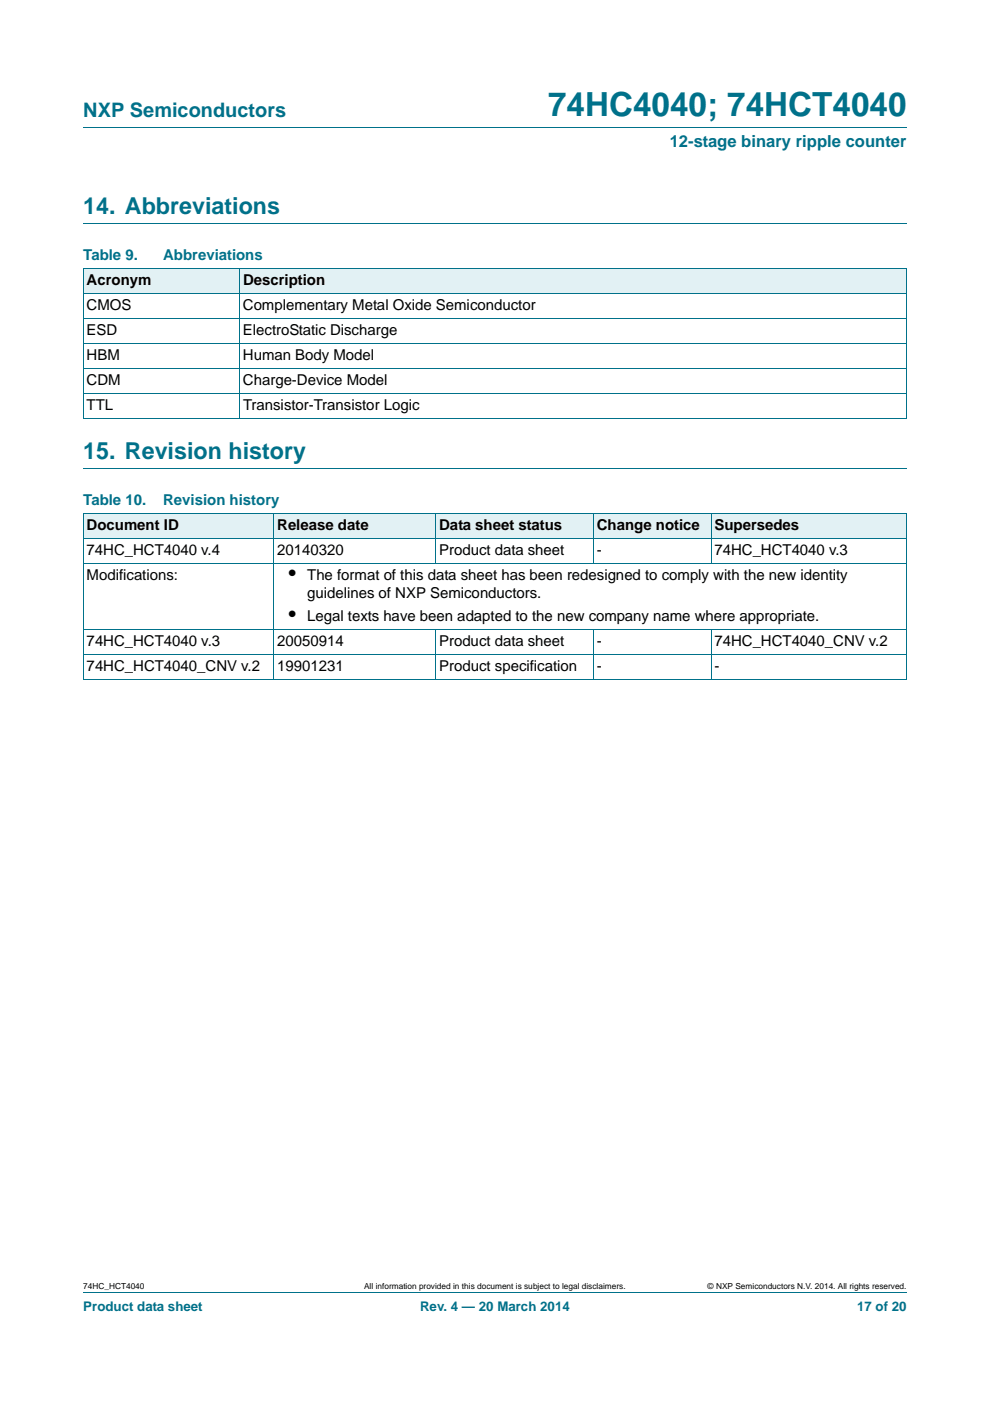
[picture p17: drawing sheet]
<svg xmlns="http://www.w3.org/2000/svg" width="210mm" height="297mm" viewBox="0 0 210 297" stroke-linecap="round" stroke-linejoin="round" font-family="sans-serif">
<defs><g id="words">
<text font-size="7" fill="#00718a" x="116.3" y="24.6">74HC4040; 74HCT4040</text>
<g font-size="4.9" fill="#00718a">
<text x="17.7" y="45.4">14. Abbreviations</text>
<text x="17.7" y="97.3">15. Revision history</text>
</g>
<text font-size="4.2" fill="#00718a" x="17.7" y="24.9">NXP Semiconductors</text>
<g font-size="4.2">
<text x="61.2" y="122.9">•</text>
<text x="61.2" y="131.8">•</text>
</g>
<text font-size="3.5" fill="#00718a" x="142" y="31.1">12-stage binary ripple counter</text>
<g font-size="3.2" fill="#00718a">
<text x="17.7" y="55.2">Table 9.</text>
<text x="34.6" y="55.2">Abbreviations</text>
<text x="17.7" y="107.1">Table 10.</text>
<text x="34.6" y="107.1">Revision history</text>
</g>
<g font-size="3.2">
<text x="18.4" y="65.8">CMOS</text>
<text x="18.4" y="60.5">Acronym</text>
<text x="51.5" y="65.8">Complementary Metal Oxide Semiconductor</text>
<text x="51.5" y="60.5">Description</text>
<text x="18.4" y="71.1">ESD</text>
<text x="51.5" y="71.1">ElectroStatic Discharge</text>
<text x="18.4" y="76.4">HBM</text>
<text x="51.5" y="76.4">Human Body Model</text>
<text x="18.4" y="81.7">CDM</text>
<text x="51.5" y="81.7">Charge-Device Model</text>
<text x="18.4" y="87">TTL</text>
<text x="51.5" y="87">Transistor-Transistor Logic</text>
<text x="18.4" y="112.4">Document ID</text>
<text x="58.8" y="112.4">Release date</text>
<text x="93.2" y="112.4">Data sheet status</text>
<text x="126.6" y="112.4">Change notice</text>
<text x="151.6" y="112.4">Supersedes</text>
<text x="18.4" y="117.6">74HC_HCT4040 v.4</text>
<text x="58.8" y="117.6">20140320</text>
<text x="93.2" y="117.6">Product data sheet</text>
<text x="126.6" y="117.6">-</text>
<text x="151.5" y="117.6">74HC_HCT4040 v.3</text>
<text x="18.4" y="122.9">Modifications:</text>
<text x="65.2" y="122.9">The format of this data sheet has been redesigned to comply with the new identity</text>
<text x="65.2" y="126.8">guidelines of NXP Semiconductors.</text>
<text x="65.2" y="131.8">Legal texts have been adapted to the new company name where appropriate.</text>
<text x="18.4" y="137.1">74HC_HCT4040 v.3</text>
<text x="58.8" y="137.1">20050914</text>
<text x="93.2" y="137.1">Product data sheet</text>
<text x="126.6" y="137.1">-</text>
<text x="151.5" y="137.1">74HC_HCT4040_CNV v.2</text>
<text x="18.4" y="142.3">74HC_HCT4040_CNV v.2</text>
<text x="58.8" y="142.3">19901231</text>
<text x="93.2" y="142.3">Product specification</text>
<text x="126.6" y="142.3">-</text>
<text x="151.6" y="142.3">-</text>
</g>
<g font-size="2.8" fill="#00718a">
<text x="17.7" y="277.9">Product data sheet</text>
<text x="89.1" y="277.9">Rev. 4 — 20 March 2014</text>
<text x="181.8" y="277.9">17 of 20</text>
</g>
<g font-size="1.8">
<text x="17.7" y="273.3">74HC_HCT4040</text>
<text x="77.2" y="273.3">All information provided in this document is subject to legal disclaimers.</text>
<text x="150.1" y="273.3">© NXP Semiconductors N.V. 2014. All rights reserved.</text>
</g>
</g></defs>
<path d="M17.7 27h174.6M17.7 47.4h174.6M17.7 99.3h174.6M17.7 273.9h174.6" fill="none" stroke="#00718a" stroke-width=".21"/>
<g fill="#e2f1f4">
<path d="M17.7 57h33.1v5.3h-33.1z"/>
<path d="M50.8 57h141.5v5.3h-141.5z"/>
<path d="M17.7 108.8h40.4v5.3h-40.4z"/>
<path d="M58.1 108.8h34.3v5.3h-34.3z"/>
<path d="M92.4 108.8h33.5v5.3h-33.5z"/>
<path d="M125.9 108.8h25v5.3h-25z"/>
<path d="M150.9 108.8h41.4v5.3h-41.4z"/>
</g>
<g fill="none" stroke="#00718a" stroke-width=".21">
<path d="M17.6 57h174.7M17.7 57v31.7M50.8 56.9v31.9M192.3 57v31.7h-174.7M17.6 62.3h174.7M17.6 67.6h174.7M17.6 72.8h174.7M17.6 78.1h174.7M17.6 83.4h174.7M17.6 108.8h174.7M17.6 114.1h174.7M17.6 119.4h174.7"/>
<path d="M17.7 108.9v35.2M58.1 108.8v35.3M92.4 108.8v10.6M125.9 108.8v10.6M150.9 108.8v10.6M192.3 108.9v35.2M17.6 133.5h174.7M17.6 138.8h174.7M92.4 133.5v10.6M125.9 133.5v10.6M150.9 133.5v10.6M17.6 144.1h174.7"/>
</g>
<use href="#words"/>
</svg>
